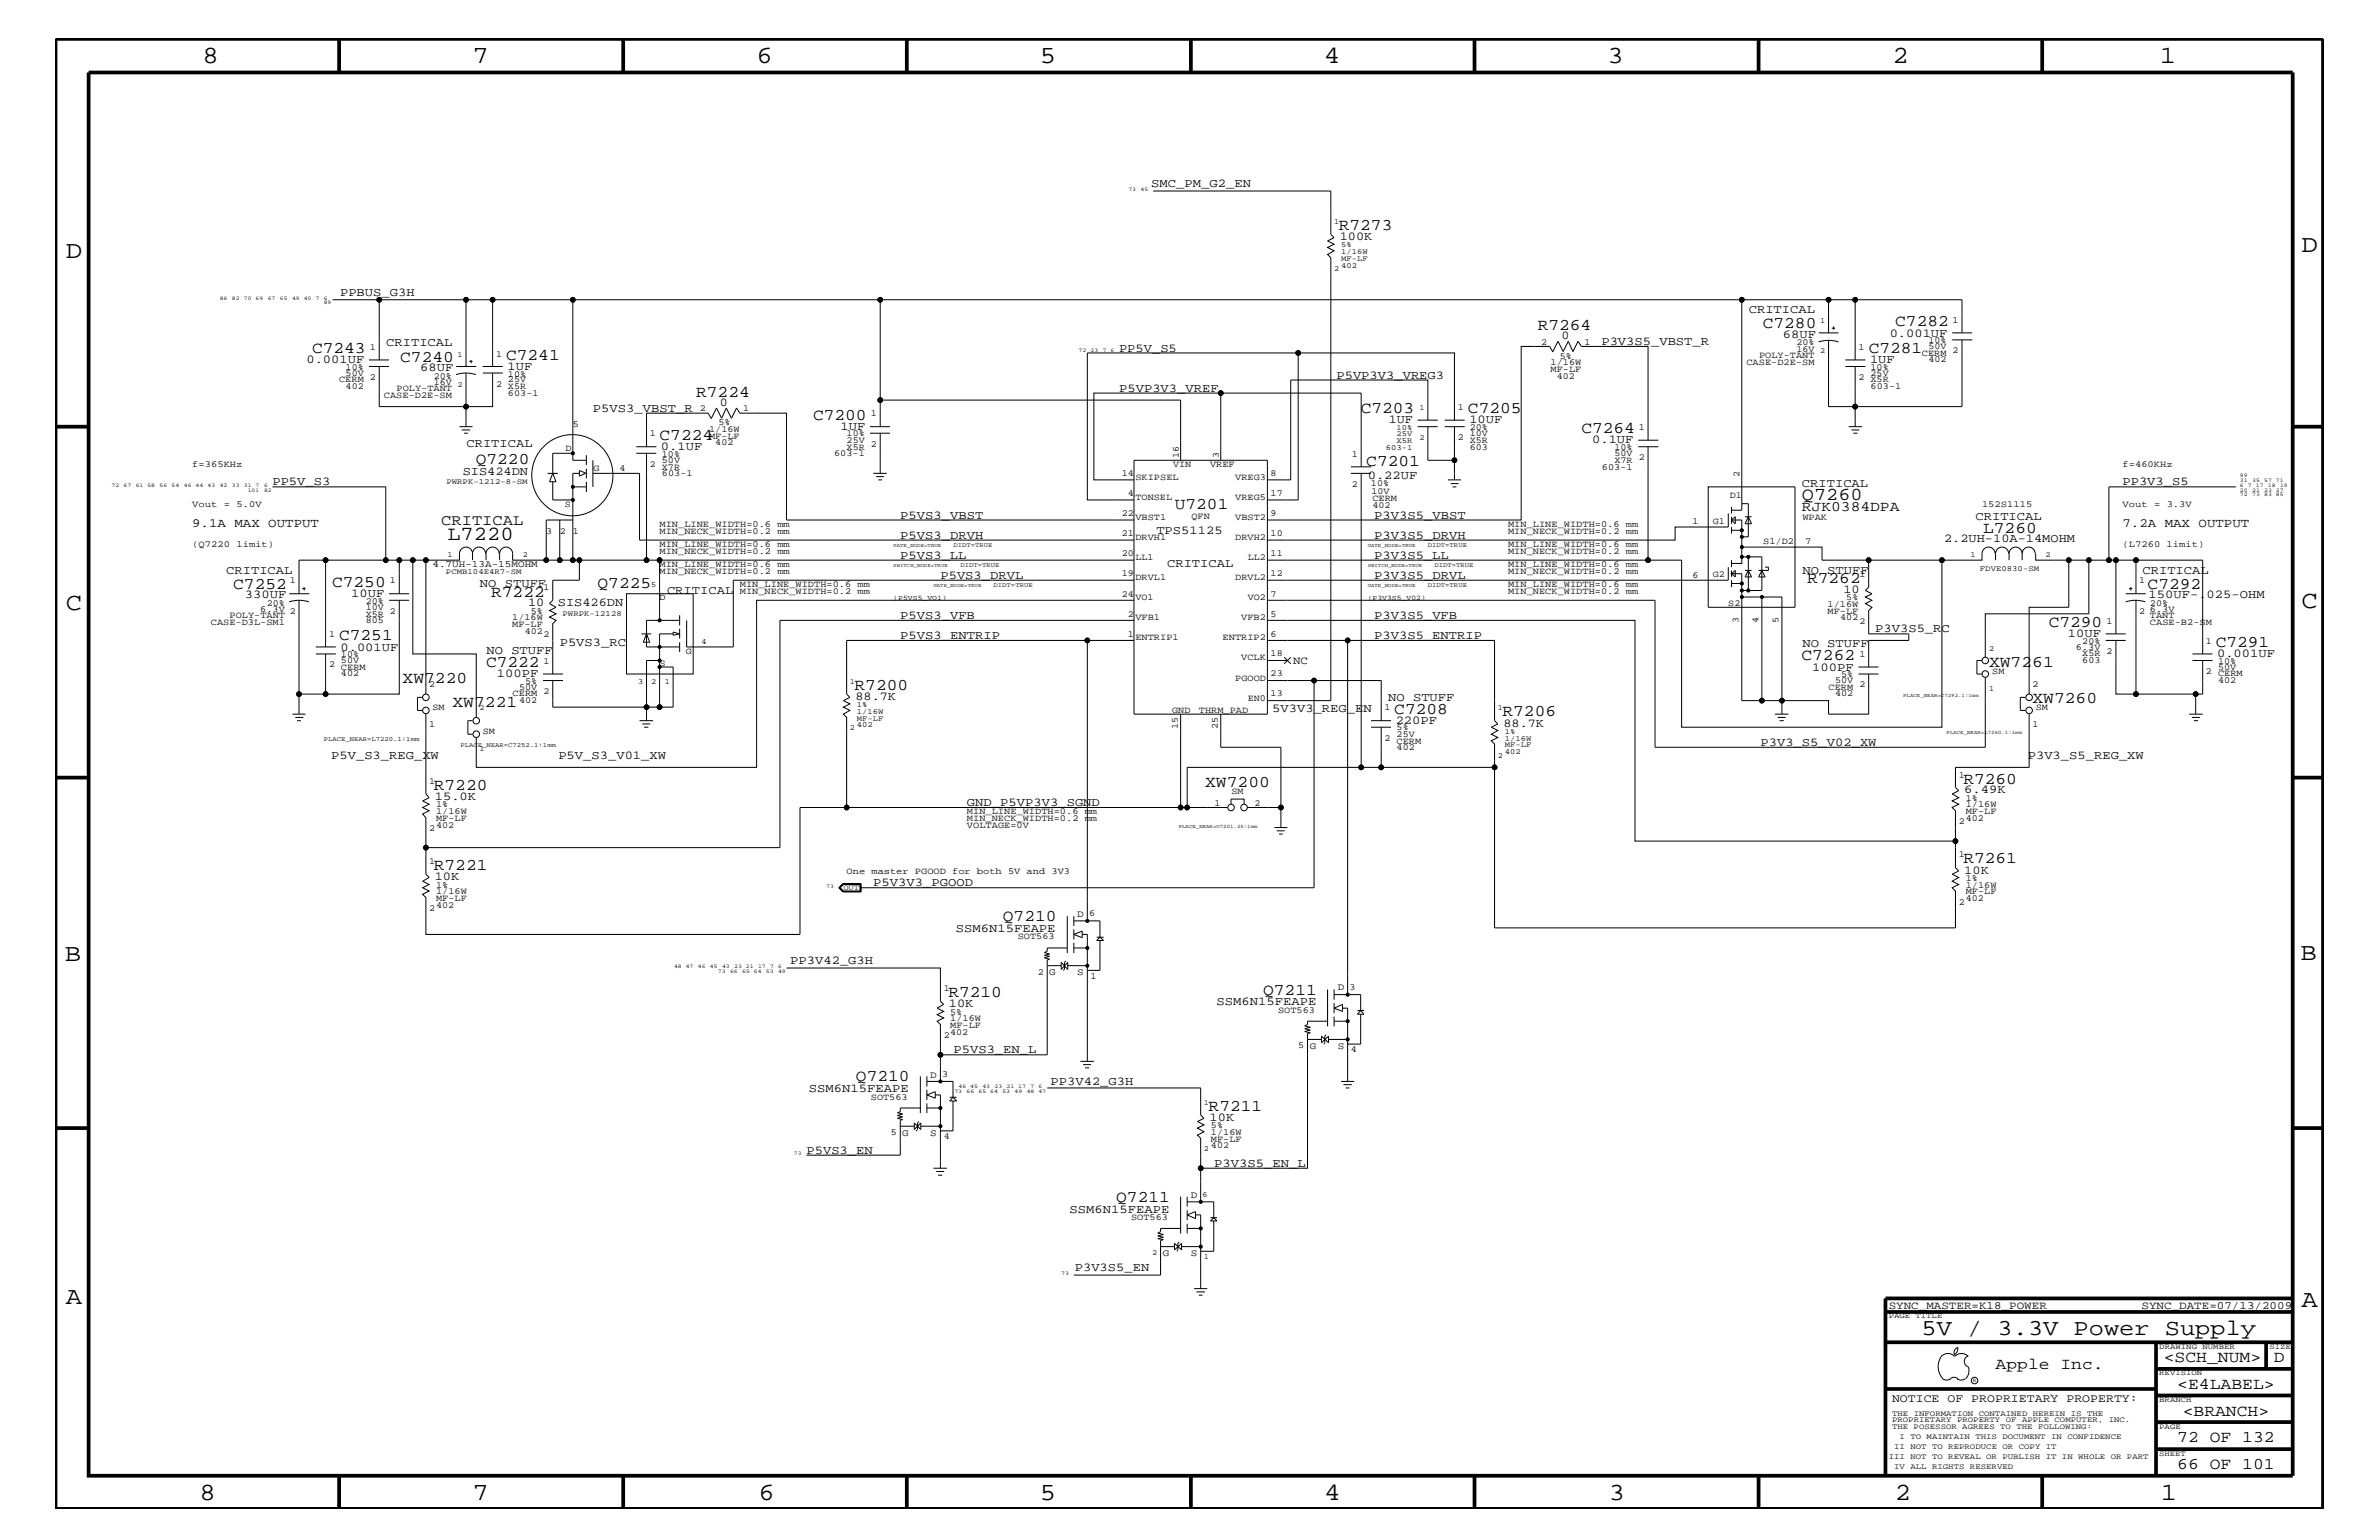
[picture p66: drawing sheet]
<svg xmlns="http://www.w3.org/2000/svg" width="432mm" height="279mm" viewBox="0 0 432 279" stroke-linecap="round" stroke-linejoin="round" font-family="sans-serif">
<defs><g id="words">
<g font-size="4.5">
<text x="36.7" y="11.5">8</text>
<text x="85.8" y="11.5">7</text>
<text x="137.3" y="11.5">6</text>
<text x="188.7" y="11.5">5</text>
<text x="240.3" y="11.5">4</text>
<text x="291.8" y="11.5">3</text>
<text x="343.5" y="11.5">2</text>
<text x="392" y="11.5">1</text>
<text x="11.9" y="46.8">D</text>
<text x="417.7" y="45.7">D</text>
<text x="11.9" y="110.6">C</text>
<text x="417.7" y="110.3">C</text>
<text x="11.8" y="174.3">B</text>
<text x="417.6" y="174.2">B</text>
<text x="11.9" y="236.7">A</text>
<text x="417.7" y="237.1">A</text>
<text x="36.2" y="272.1">8</text>
<text x="85.8" y="272.1">7</text>
<text x="137.7" y="272.1">6</text>
<text x="188.7" y="272.1">5</text>
<text x="240.4" y="272.1">4</text>
<text x="292" y="272.1">3</text>
<text x="343.9" y="272.1">2</text>
<text x="392.2" y="272.1">1</text>
</g>
<text font-size="4.1" x="348.8" y="242.3">5V / 3.3V Power Supply</text>
<text font-size="3.6" x="81.2" y="97.9">L7220</text>
<text font-size="3.3" x="327.1" y="90.7">Q7260</text>
<g font-size="3">
<text x="243" y="41.8">R7273</text>
<text x="279.1" y="59.8">R7264</text>
<text x="320" y="59.5">C7280</text>
<text x="344" y="59.2">C7282</text>
<text x="56.6" y="64">C7243</text>
<text x="72.6" y="65.6">C7240</text>
<text x="91.9" y="65.3">C7241</text>
<text x="339.2" y="64">C7281</text>
<text x="126.4" y="72">R7224</text>
<text x="147.6" y="76.2">C7200</text>
<text x="247" y="75">C7203</text>
<text x="266.4" y="75">C7205</text>
<text x="119.7" y="79.9">C7224</text>
<text x="287" y="78.6">C7264</text>
<text x="86.4" y="84.2">Q7220</text>
<text x="248" y="84.5">C7201</text>
<text x="213.2" y="92.4">U7201</text>
<text x="360" y="96.7">L7260</text>
<text x="42.3" y="106.9">C7252</text>
<text x="60.3" y="106.5">C7250</text>
<text x="108.5" y="106.6">Q7225</text>
<text x="328" y="105.8">R7262</text>
<text x="389.8" y="106.9">C7292</text>
<text x="89.2" y="108.2">R7222</text>
<text x="371.9" y="113.7">C7290</text>
<text x="61.6" y="116.2">C7251</text>
<text x="327" y="119.8">C7262</text>
<text x="402.2" y="117.4">C7291</text>
<text x="73.1" y="124">XW7220</text>
<text x="88.2" y="121">C7222</text>
<text x="155.1" y="125.2">R7200</text>
<text x="361" y="120.9">XW7261</text>
<text x="82.1" y="128.2">XW7221</text>
<text x="253.1" y="129.6">C7208</text>
<text x="272.7" y="130">R7206</text>
<text x="368.9" y="127.6">XW7260</text>
<text x="78.7" y="143.4">R7220</text>
<text x="218.7" y="142.8">XW7200</text>
<text x="356.4" y="142.2">R7260</text>
<text x="78.7" y="157.9">R7221</text>
<text x="356.4" y="156.7">R7261</text>
<text x="182" y="167.1">Q7210</text>
<text x="172.1" y="181">R7210</text>
<text x="229.3" y="180.5">Q7211</text>
<text x="155.4" y="196.2">Q7210</text>
<text x="219.4" y="201.5">R7211</text>
<text x="202.6" y="218">Q7211</text>
<text x="362.2" y="248.4">Apple Inc.</text>
<text x="392.7" y="247.1">&lt;SCH_NUM&gt;</text>
<text x="395.2" y="252">&lt;E4LABEL&gt;</text>
<text x="412.7" y="247.1">D</text>
<text x="396.2" y="256.8">&lt;BRANCH&gt;</text>
<text x="395.2" y="261.6">72 OF 132</text>
<text x="395.2" y="266.6">66 OF 101</text>
</g>
<text font-size="2.8" x="80.1" y="95.2">CRITICAL</text>
<text font-size="2.6" x="327.1" y="92.7">RJK0384DPA</text>
<g font-size="2.3">
<text x="34.9" y="95.6">9.1A MAX OUTPUT</text>
<text x="385.2" y="95.6">7.2A MAX OUTPUT</text>
</g>
<g font-size="2.2">
<text x="209" y="33.9">SMC_PM_G2_EN</text>
<text x="243.2" y="43.5">100K</text>
<text x="61.7" y="53.8">PPBUS_G3H</text>
<text x="317.4" y="56.8">CRITICAL</text>
<text x="55.6" y="65.9">0.001UF</text>
<text x="70.1" y="62.9">CRITICAL</text>
<text x="203.1" y="63.9">PP5V_S5</text>
<text x="283.4" y="61.5">0</text>
<text x="290.7" y="62.6">P3V3S5_VBST_R</text>
<text x="323.6" y="61.3">68UF</text>
<text x="339.4" y="65.9">1UF</text>
<text x="343" y="61.1">0.001UF</text>
<text x="76.3" y="67.3">68UF</text>
<text x="92.1" y="67.1">1UF</text>
<text x="203.1" y="71.1">P5VP3V3_VREF</text>
<text x="242.6" y="68.7">P5VP3V3_VREG3</text>
<text x="107.6" y="74.7">P5VS3_VBST_R</text>
<text x="130.7" y="73.7">0</text>
<text x="252.1" y="76.8">1UF</text>
<text x="266.7" y="76.8">10UF</text>
<text x="84.7" y="81.1">CRITICAL</text>
<text x="120" y="81.6">0.1UF</text>
<text x="152.6" y="78">1UF</text>
<text x="289" y="80.5">0.1UF</text>
<text x="49.4" y="88.1">PP5V_S3</text>
<text x="84" y="86.2">SIS424DN</text>
<text x="248.2" y="87">0.22UF</text>
<text x="327.1" y="88.3">CRITICAL</text>
<text x="385.2" y="88.1">PP3V3_S5</text>
<text x="163.4" y="94.2">P5VS3_VBST</text>
<text x="249.4" y="94.2">P3V3S5_VBST</text>
<text x="358.6" y="94.3">CRITICAL</text>
<text x="163.4" y="101.4">P5VS3_LL</text>
<text x="163.4" y="97.7">P5VS3_DRVH</text>
<text x="209.9" y="96.9">TPS51125</text>
<text x="249.4" y="97.7">P3V3S5_DRVH</text>
<text x="249.4" y="101.4">P3V3S5_LL</text>
<text x="352.8" y="98.4">2.2UH-10A-14MOHM</text>
<text x="41.1" y="104.1">CRITICAL</text>
<text x="87.1" y="106.5">NO STUFF</text>
<text x="121.1" y="107.7">CRITICAL</text>
<text x="170.7" y="105">P5VS3_DRVL</text>
<text x="211.8" y="102.9">CRITICAL</text>
<text x="249.4" y="105">P3V3S5_DRVL</text>
<text x="327.2" y="104.1">NO STUFF</text>
<text x="334.6" y="107.6">10</text>
<text x="388.9" y="104.1">CRITICAL</text>
<text x="44.4" y="108.6">330UF</text>
<text x="63.8" y="108.3">10UF</text>
<text x="95.8" y="110">10</text>
<text x="101.3" y="110">SIS426DN</text>
<text x="163.4" y="112.3">P5VS3_VFB</text>
<text x="249.4" y="112.3">P3V3S5_VFB</text>
<text x="390" y="108.6">150UF-.025-OHM</text>
<text x="61.8" y="118.1">0.001UF</text>
<text x="88.3" y="118.6">NO STUFF</text>
<text x="101.6" y="117.2">P5VS3_RC</text>
<text x="163.4" y="115.9">P5VS3_ENTRIP</text>
<text x="249.4" y="115.9">P3V3S5_ENTRIP</text>
<text x="327.2" y="117.4">NO STUFF</text>
<text x="340.4" y="114.8">P3V3S5_RC</text>
<text x="375.3" y="115.6">10UF</text>
<text x="402.4" y="119.2">0.001UF</text>
<text x="90.2" y="122.9">100PF</text>
<text x="328.9" y="121.7">100PF</text>
<text x="155.3" y="127">88.7K</text>
<text x="230.9" y="129.1">5V3V3_REG_EN</text>
<text x="252" y="127.1">NO STUFF</text>
<text x="253.3" y="131.3">220PF</text>
<text x="272.9" y="131.9">88.7K</text>
<text x="60.1" y="137.8">P5V_S3_REG_XW</text>
<text x="101.3" y="137.8">P5V_S3_V01_XW</text>
<text x="319.5" y="135.3">P3V3_S5_V02_XW</text>
<text x="368" y="137.8">P3V3_S5_REG_XW</text>
<text x="356.5" y="144">6.49K</text>
<text x="78.9" y="145.1">15.0K</text>
<text x="175.5" y="146.2">GND_P5VP3V3_SGND</text>
<text x="78.9" y="159.7">10K</text>
<text x="158.5" y="160.8">P5V3V3_PGOOD</text>
<text x="356.5" y="158.5">10K</text>
<text x="173.5" y="169">SSM6N15FEAPE</text>
<text x="143.4" y="174.9">PP3V42_G3H</text>
<text x="172.2" y="182.7">10K</text>
<text x="220.8" y="182.4">SSM6N15FEAPE</text>
<text x="173.1" y="191.1">P5VS3_EN_L</text>
<text x="190.7" y="196.8">PP3V42_G3H</text>
<text x="146.8" y="198.1">SSM6N15FEAPE</text>
<text x="219.5" y="203.4">10K</text>
<text x="146.4" y="209.3">P5VS3_EN</text>
<text x="220.4" y="211.7">P3V3S5_EN_L</text>
<text x="194.1" y="220">SSM6N15FEAPE</text>
<text x="195.1" y="230.6">P3V3S5_EN</text>
</g>
<text font-size="2.1" x="343.4" y="254.4">NOTICE OF PROPRIETARY PROPERTY:</text>
<g font-size="2">
<text x="234.7" y="120.4">NC</text>
<text x="342.8" y="237.4">SYNC_MASTER=K18_POWER</text>
<text x="388.7" y="237.4">SYNC_DATE=07/13/2009</text>
</g>
<g font-size="1.8">
<text x="78.5" y="102.9">4.7UH-13A-15MOHM</text>
<text x="195.5" y="166.4">D</text>
<text x="190.4" y="176.9">G</text>
<text x="195.5" y="176.9">S</text>
<text x="242.8" y="179.7">D</text>
<text x="237.7" y="190.3">G</text>
<text x="242.8" y="190.3">S</text>
<text x="168.8" y="195.5">D</text>
<text x="163.7" y="206">G</text>
<text x="168.8" y="206">S</text>
<text x="216.2" y="217.3">D</text>
<text x="211.1" y="227.9">G</text>
<text x="216.2" y="227.9">S</text>
</g>
<g font-size="1.7">
<text x="354.4" y="58.6">1</text>
<text x="67.1" y="63.4">1</text>
<text x="90.1" y="64.7">1</text>
<text x="279.7" y="62.5">2</text>
<text x="283.1" y="65.1">5%</text>
<text x="287.6" y="62.5">1</text>
<text x="319.3" y="64.9">POLY-TANT</text>
<text x="326.1" y="62.6">20%</text>
<text x="326.1" y="63.9">16V</text>
<text x="337.3" y="63.4">1</text>
<text x="348.8" y="64.5">CERM</text>
<text x="350" y="62.3">10%</text>
<text x="350" y="65.7">402</text>
<text x="350" y="63.4">50V</text>
<text x="354.4" y="64">2</text>
<text x="61.6" y="69.4">CERM</text>
<text x="62.7" y="68.2">50V</text>
<text x="62.7" y="70.6">402</text>
<text x="62.7" y="67.1">10%</text>
<text x="67.1" y="68.9">2</text>
<text x="72" y="71">POLY-TANT</text>
<text x="78.7" y="68.7">20%</text>
<text x="78.7" y="69.9">16V</text>
<text x="90.1" y="70.1">2</text>
<text x="92.2" y="68.4">10%</text>
<text x="92.2" y="71.8">603-1</text>
<text x="92.2" y="70.6">X5R</text>
<text x="92.2" y="69.4">25V</text>
<text x="281.4" y="67.5">MF-LF</text>
<text x="281.4" y="66.2">1/16W</text>
<text x="282.6" y="68.7">402</text>
<text x="317" y="66.2">CASE-D2E-SM</text>
<text x="337.3" y="68.9">2</text>
<text x="339.5" y="69.4">X5R</text>
<text x="339.5" y="70.6">603-1</text>
<text x="339.5" y="67.1">10%</text>
<text x="339.5" y="68.2">25V</text>
<text x="69.7" y="72.2">CASE-D2E-SM</text>
<text x="104" y="77.4">5</text>
<text x="127" y="74.6">2</text>
<text x="130.4" y="77.2">5%</text>
<text x="134.9" y="74.6">1</text>
<text x="158.1" y="75.6">1</text>
<text x="264.6" y="74.4">1</text>
<text x="102.6" y="81.9">D</text>
<text x="117.9" y="79.2">1</text>
<text x="120.1" y="83.9">50V</text>
<text x="120.1" y="82.8">10%</text>
<text x="128.7" y="79.6">MF-LF</text>
<text x="128.7" y="78.3">1/16W</text>
<text x="129.8" y="80.8">402</text>
<text x="151.4" y="82.7">603-1</text>
<text x="153.7" y="81.6">X5R</text>
<text x="153.7" y="79.2">10%</text>
<text x="153.7" y="80.3">25V</text>
<text x="158.1" y="81.1">2</text>
<text x="214" y="83.1" transform="rotate(-90 214 83.1)">16</text>
<text x="221.2" y="83.1" transform="rotate(-90 221.2 83.1)">3</text>
<text x="245.4" y="82.8">1</text>
<text x="264.6" y="79.9">2</text>
<text x="266.8" y="78">20%</text>
<text x="266.8" y="81.6">603</text>
<text x="266.8" y="80.3">X5R</text>
<text x="266.8" y="79.1">10V</text>
<text x="293" y="83.9">X7R</text>
<text x="293" y="82.7">50V</text>
<text x="293" y="81.6">10%</text>
<text x="297.4" y="78">1</text>
<text x="297.4" y="83.5">2</text>
<text x="34.9" y="84.7">f=365KHz</text>
<text x="107.7" y="85.5">G</text>
<text x="112.4" y="85.5">4</text>
<text x="117.9" y="84.7">2</text>
<text x="120.1" y="86.4">603-1</text>
<text x="120.1" y="85.2">X7R</text>
<text x="203.6" y="86.4">14</text>
<text x="206.1" y="87.1">SKIPSEL</text>
<text x="212.9" y="84.7">VIN</text>
<text x="219.6" y="84.7">VREF</text>
<text x="224.2" y="87.1">VREG3</text>
<text x="230.6" y="86.4">8</text>
<text x="245.4" y="88.3">2</text>
<text x="248.8" y="88.2">10%</text>
<text x="248.9" y="89.7">10V</text>
<text x="290.7" y="85.2">603-1</text>
<text x="315.7" y="86.5" transform="rotate(-90 315.7 86.5)">2</text>
<text x="385.2" y="84.7">f=460KHz</text>
<text x="34.9" y="92">Vout = 5.0V</text>
<text x="102.5" y="92.1">S</text>
<text x="119.7" y="95.6">MIN_LINE_WIDTH=0.6 mm</text>
<text x="203.6" y="93.7">22</text>
<text x="204.7" y="90">4</text>
<text x="206.1" y="94.3">VBST1</text>
<text x="206.1" y="90.7">TONSEL</text>
<text x="216.3" y="94.2">QFN</text>
<text x="224.2" y="94.3">VBST2</text>
<text x="224.2" y="90.7">VREG5</text>
<text x="230.6" y="90">17</text>
<text x="230.6" y="93.7">9</text>
<text x="249.1" y="92.2">402</text>
<text x="249.1" y="91">CERM</text>
<text x="273.7" y="95.6">MIN_LINE_WIDTH=0.6 mm</text>
<text x="307.2" y="95.1">1</text>
<text x="310.9" y="95">G1</text>
<text x="313.9" y="90.4">D1</text>
<text x="327.2" y="94.3">WPAK</text>
<text x="359.7" y="92">152S1115</text>
<text x="385.2" y="92">Vout = 3.3V</text>
<text x="34.9" y="99.3">(Q7220 limit)</text>
<text x="99.1" y="96.8">3</text>
<text x="101.6" y="96.8">2</text>
<text x="104" y="96.8">1</text>
<text x="119.7" y="96.8">MIN_NECK_WIDTH=0.2 mm</text>
<text x="119.7" y="99.3">MIN_LINE_WIDTH=0.6 mm</text>
<text x="119.7" y="100.4">MIN_NECK_WIDTH=0.2 mm</text>
<text x="203.6" y="97.3">21</text>
<text x="203.6" y="101">20</text>
<text x="206.1" y="98">DRVH1</text>
<text x="206.1" y="101.6">LL1</text>
<text x="224.2" y="98">DRVH2</text>
<text x="226.5" y="101.6">LL2</text>
<text x="230.6" y="97.3">10</text>
<text x="230.6" y="101">11</text>
<text x="273.7" y="100.4">MIN_NECK_WIDTH=0.2 mm</text>
<text x="273.7" y="99.3">MIN_LINE_WIDTH=0.6 mm</text>
<text x="273.7" y="96.8">MIN_NECK_WIDTH=0.2 mm</text>
<text x="320" y="98.7">S1/D2</text>
<text x="327.7" y="98.7">7</text>
<text x="385.2" y="99.3">(L7260 limit)</text>
<text x="52.6" y="105.9">1</text>
<text x="70.8" y="105.9">1</text>
<text x="98.6" y="107.1">1</text>
<text x="119.7" y="104.1">MIN_NECK_WIDTH=0.2 mm</text>
<text x="119.7" y="102.9">MIN_LINE_WIDTH=0.6 mm</text>
<text x="134.3" y="107.7">MIN_NECK_WIDTH=0.2 mm</text>
<text x="134.3" y="106.5">MIN_LINE_WIDTH=0.6 mm</text>
<text x="203.6" y="104.6">19</text>
<text x="206.1" y="105.3">DRVL1</text>
<text x="224.2" y="105.3">DRVL2</text>
<text x="230.6" y="104.6">12</text>
<text x="273.7" y="104.1">MIN_NECK_WIDTH=0.2 mm</text>
<text x="273.7" y="102.9">MIN_LINE_WIDTH=0.6 mm</text>
<text x="273.7" y="107.7">MIN_NECK_WIDTH=0.2 mm</text>
<text x="273.7" y="106.5">MIN_LINE_WIDTH=0.6 mm</text>
<text x="307.2" y="104.8">6</text>
<text x="310.9" y="104.7">G2</text>
<text x="337.5" y="104.7">1</text>
<text x="388.3" y="105.9">1</text>
<text x="38.3" y="113.4">CASE-D3L-SM1</text>
<text x="41.7" y="112.2">POLY-TANT</text>
<text x="47.2" y="111.1">6.3V 2</text>
<text x="48.4" y="109.9">20%</text>
<text x="66.4" y="111.9">X5R</text>
<text x="66.4" y="109.5">20%</text>
<text x="66.4" y="110.6">10V</text>
<text x="66.4" y="113.1">805</text>
<text x="70.8" y="111.4">2</text>
<text x="93" y="113.7">MF-LF</text>
<text x="93" y="112.6">1/16W</text>
<text x="96.4" y="111.4">5%</text>
<text x="119.7" y="108.9">D</text>
<text x="203.6" y="108.2">24</text>
<text x="204.7" y="111.9">2</text>
<text x="206.1" y="112.6">VFB1</text>
<text x="206.1" y="108.9">VO1</text>
<text x="225.3" y="112.6">VFB2</text>
<text x="226.5" y="108.9">VO2</text>
<text x="230.6" y="111.9">5</text>
<text x="230.6" y="108.2">7</text>
<text x="313.7" y="109.9">S2</text>
<text x="315.6" y="113.1" transform="rotate(-90 315.6 113.1)">3</text>
<text x="319.2" y="113.1" transform="rotate(-90 319.2 113.1)">4</text>
<text x="322.8" y="113.1" transform="rotate(-90 322.8 113.1)">5</text>
<text x="331.7" y="111.4">MF-LF</text>
<text x="331.7" y="110.2">1/16W</text>
<text x="334" y="112.6">402</text>
<text x="335.1" y="108.9">5%</text>
<text x="337.5" y="113.1">2</text>
<text x="382.4" y="113.1">1</text>
<text x="388.3" y="111.4">2</text>
<text x="390.2" y="111.1">6.3V</text>
<text x="390.2" y="113.4">CASE-B2-SM</text>
<text x="390.2" y="109.9">20%</text>
<text x="390.2" y="112.2">TANT</text>
<text x="59.8" y="115.6">1</text>
<text x="61.9" y="119.2">10%</text>
<text x="95.2" y="115">402</text>
<text x="98.6" y="115.6">2</text>
<text x="124.5" y="118.6">G</text>
<text x="204.7" y="115.5">1</text>
<text x="206.1" y="116.2">ENTRIP1</text>
<text x="221.9" y="116.2">ENTRIP2</text>
<text x="225.3" y="119.8">VCLK</text>
<text x="230.6" y="115.5">6</text>
<text x="230.6" y="119.1">18</text>
<text x="337.5" y="119.2">1</text>
<text x="376.8" y="117.9">6.3V</text>
<text x="378" y="116.8">20%</text>
<text x="378" y="119.1">X5R 2</text>
<text x="400.4" y="116.8">1</text>
<text x="59.8" y="121">2</text>
<text x="61.9" y="120.3">50V</text>
<text x="61.9" y="121.5">CERM</text>
<text x="61.9" y="122.7">402</text>
<text x="77.9" y="124.7">2</text>
<text x="94.2" y="125.2">50V</text>
<text x="95.3" y="124.1">5%</text>
<text x="98.6" y="120.4">1</text>
<text x="98.6" y="125.9">2</text>
<text x="119.7" y="120.8">S</text>
<text x="224.2" y="123.5">PGOOD</text>
<text x="230.6" y="122.7">23</text>
<text x="331.9" y="125.2">CERM</text>
<text x="333.1" y="124">50V</text>
<text x="334.2" y="122.9">5%</text>
<text x="337.5" y="124.7">2</text>
<text x="361.6" y="122.3">SM</text>
<text x="368.9" y="124.7">2</text>
<text x="378" y="120.3">603</text>
<text x="400.4" y="122.3">2 CERM</text>
<text x="402.6" y="124">402</text>
<text x="402.6" y="120.4">10%</text>
<text x="402.6" y="121.5">50V</text>
<text x="77.9" y="131.9">1</text>
<text x="78.5" y="128.9">SM</text>
<text x="93" y="126.4">CERM</text>
<text x="94.2" y="127.6">402</text>
<text x="212.8" y="129.3">GND</text>
<text x="217.6" y="129.3">THRM_PAD</text>
<text x="226.5" y="127.1">EN0</text>
<text x="230.6" y="126.4">13</text>
<text x="251.3" y="128.9">1</text>
<text x="333.1" y="126.4">402</text>
<text x="368.9" y="131.9">1</text>
<text x="369.5" y="128.9">SM</text>
<text x="87.6" y="133.2">SM</text>
<text x="213.8" y="132.2" transform="rotate(-90 213.8 132.2)">15</text>
<text x="221.1" y="132.2" transform="rotate(-90 221.1 132.2)">25</text>
<text x="251.3" y="134.4">2</text>
<text x="253.5" y="133.6">25V</text>
<text x="253.5" y="134.9">CERM</text>
<text x="253.5" y="136.1">402</text>
<text x="253.5" y="132.5">5%</text>
<text x="77.9" y="142.3">1</text>
<text x="355.5" y="141.1">1</text>
<text x="79.2" y="147.7">1/16W</text>
<text x="79.2" y="146.5">1%</text>
<text x="79.2" y="149">MF-LF</text>
<text x="175.5" y="149">MIN_NECK_WIDTH=0.2 mm</text>
<text x="175.5" y="147.7">MIN_LINE_WIDTH=0.6 mm</text>
<text x="220.4" y="146.2">1</text>
<text x="223.5" y="144">SM</text>
<text x="227.7" y="146.2">2</text>
<text x="355.5" y="149.5">2</text>
<text x="356.8" y="147.7">MF-LF</text>
<text x="356.8" y="149">402</text>
<text x="356.8" y="145.3">1%</text>
<text x="356.8" y="146.5">1/16W</text>
<text x="77.9" y="150.7">2</text>
<text x="79.2" y="150.1">402</text>
<text x="175.5" y="150.1">VOLTAGE=0V</text>
<text x="355.5" y="155.6">1</text>
<text x="77.9" y="156.8">1</text>
<text x="79.2" y="161.1">1%</text>
<text x="153.7" y="158.6">One master PGOOD for both 5V and 3V3</text>
<text x="356.8" y="159.9">1%</text>
<text x="356.8" y="161.1">1/16W</text>
<text x="77.9" y="165.3">2</text>
<text x="79.2" y="163.5">MF-LF</text>
<text x="79.2" y="164.7">402</text>
<text x="79.2" y="162.2">1/16W</text>
<text x="197.7" y="166.2">6</text>
<text x="355.5" y="164.1">2</text>
<text x="356.8" y="162.2">MF-LF</text>
<text x="356.8" y="163.5">402</text>
<text x="184.7" y="170.4">SOT563</text>
<text x="171.3" y="179.9">1</text>
<text x="188.4" y="176.8">2</text>
<text x="198" y="177.6">1</text>
<text x="244.9" y="179.6">3</text>
<text x="172.5" y="184.1">5%</text>
<text x="172.5" y="185.3">1/16W</text>
<text x="232" y="183.8">SOT563</text>
<text x="171.3" y="188.3">2</text>
<text x="172.5" y="187.7">402</text>
<text x="172.5" y="186.5">MF-LF</text>
<text x="235.6" y="190.2">5</text>
<text x="245.2" y="190.9">4</text>
<text x="171" y="195.4">3</text>
<text x="158.1" y="199.5">SOT563</text>
<text x="161.7" y="205.9">5</text>
<text x="171.3" y="206.6">4</text>
<text x="219.8" y="207.1">MF-LF</text>
<text x="219.8" y="205.9">1/16W</text>
<text x="219.8" y="208.3">402</text>
<text x="219.8" y="204.7">5%</text>
<text x="205.3" y="221.3">SOT563</text>
</g>
<g font-size="1.4">
<text x="242.1" y="40.7">1</text>
<text x="243.4" y="47.4">MF-LF</text>
<text x="243.4" y="46.2">1/16W</text>
<text x="243.4" y="44.9">5%</text>
<text x="242.1" y="49.1">2</text>
<text x="243.4" y="48.5">402</text>
<text x="330.4" y="58.6">1</text>
<text x="83.1" y="64.7">1</text>
<text x="330.4" y="64">2</text>
<text x="83.1" y="70.1">2</text>
<text x="257.6" y="74.4">1</text>
<text x="251.5" y="81.6">603-1</text>
<text x="253.5" y="79.1">25V</text>
<text x="253.5" y="78">10%</text>
<text x="253.5" y="80.3">X5R</text>
<text x="257.6" y="79.9">2</text>
<text x="81" y="87.8">PWRPK-1212-8-SM</text>
<text x="81.2" y="101">1</text>
<text x="94.9" y="101">2</text>
<text x="357.6" y="101">1</text>
<text x="371.3" y="101">2</text>
<text x="80.9" y="104.1">PCMB104E4R7-SM</text>
<text x="118.2" y="106.5">5</text>
<text x="359.4" y="103.6">FDVE0830-SM</text>
<text x="102.1" y="111.7">PWRPK-12128</text>
<text x="127.3" y="116.8">4</text>
<text x="361" y="118.1">2</text>
<text x="115.8" y="124.1">3</text>
<text x="118.2" y="124.1">2</text>
<text x="120.6" y="124.1">1</text>
<text x="154.3" y="124.1">1</text>
<text x="361" y="125.3">1</text>
<text x="87" y="128.9">2</text>
<text x="155.5" y="130.8">MF-LF</text>
<text x="155.5" y="128.3">1%</text>
<text x="155.5" y="129.6">1/16W</text>
<text x="155.5" y="131.9">402</text>
<text x="271.9" y="128.9">1</text>
<text x="87" y="136.2">1</text>
<text x="154.3" y="132.5">2</text>
<text x="271.9" y="137.4">2</text>
<text x="273.1" y="136.8">402</text>
<text x="273.1" y="135.6">MF-LF</text>
<text x="273.1" y="134.4">1/16W</text>
<text x="273.1" y="133.2">1%</text>
<text x="153.1" y="161.4">OUT</text>
<text x="218.5" y="200.4">1</text>
<text x="218.5" y="208.9">2</text>
<text x="218.3" y="217.2">6</text>
<text x="209.1" y="227.7">2</text>
<text x="218.5" y="228.5">1</text>
<text x="342.8" y="239.2">PAGE TITLE</text>
<text x="391.9" y="244.7">DRAWING NUMBER</text>
<text x="411.9" y="244.7">SIZE</text>
<text x="391.9" y="249.5">REVISION</text>
<text x="343.4" y="256.8">THE INFORMATION CONTAINED HEREIN IS THE</text>
<text x="391.9" y="254.4">BRANCH</text>
<text x="343.4" y="259.3">THE POSESSOR AGREES TO THE FOLLOWING:</text>
<text x="343.4" y="258">PROPRIETARY PROPERTY OF APPLE COMPUTER, INC.</text>
<text x="343.8" y="262.9">II NOT TO REPRODUCE OR COPY IT</text>
<text x="344.8" y="261.1">I TO MAINTAIN THIS DOCUMENT IN CONFIDENCE</text>
<text x="391.9" y="259.3">PAGE</text>
<text x="342.8" y="264.7">III NOT TO REVEAL OR PUBLISH IT IN WHOLE OR PART</text>
<text x="343.8" y="266.6">IV ALL RIGHTS RESERVED</text>
<text x="391.9" y="264.1">SHEET</text>
</g>
<g font-size="1.3">
<text x="162.1" y="108.9">(P5VS5_VO1)</text>
<text x="248.2" y="108.9">(P3V3S5_V02)</text>
</g>
<g font-size="1.2">
<text x="173.1" y="99.3">DIDT=TRUE</text>
<text x="259.2" y="99.3">DIDT=TRUE</text>
<text x="174.3" y="102.9">DIDT=TRUE</text>
<text x="180.3" y="106.5">DIDT=TRUE</text>
<text x="259.2" y="106.5">DIDT=TRUE</text>
<text x="260.3" y="102.9">DIDT=TRUE</text>
<text x="58.8" y="134.4">PLACE_NEAR=L7220.1:1mm</text>
<text x="83.6" y="135.6">PLACE_NEAR=C7252.1:1mm</text>
<text x="371.9" y="253.2">.</text>
</g>
<g font-size="1">
<text x="204.8" y="34.7">73</text>
<text x="207" y="34.7">45</text>
<text x="39.9" y="54.4">86</text>
<text x="42.1" y="54.4">82</text>
<text x="44.3" y="54.4">70 69</text>
<text x="48.6" y="54.4">67</text>
<text x="50.8" y="54.4">65</text>
<text x="53" y="54.4">49 40</text>
<text x="57.3" y="54.4">7</text>
<text x="58.8" y="55.2">89</text>
<text x="58.8" y="54.4">6</text>
<text x="195.7" y="63.9">72</text>
<text x="198" y="63.9">23</text>
<text x="200.2" y="63.9">7</text>
<text x="201.6" y="63.9">6</text>
<text x="20.2" y="88.3">72</text>
<text x="22.4" y="88.3">67</text>
<text x="24.6" y="88.3">61 58</text>
<text x="29" y="88.3">56</text>
<text x="31.2" y="88.3">54</text>
<text x="33.4" y="88.3">46 44</text>
<text x="37.7" y="88.3">43</text>
<text x="39.9" y="88.3">42</text>
<text x="42.1" y="88.3">33</text>
<text x="44.3" y="88.3">31 7</text>
<text x="45" y="89.2">101</text>
<text x="47.9" y="88.3">6</text>
<text x="47.9" y="89.2">82</text>
<text x="406.6" y="88.3">6</text>
<text x="406.6" y="89.2">20</text>
<text x="406.6" y="87.5">31</text>
<text x="406.6" y="86.6">99</text>
<text x="408" y="88.3">7</text>
<text x="408.8" y="89.2">21</text>
<text x="408.8" y="87.5">35</text>
<text x="409.4" y="88.3">17</text>
<text x="411" y="89.2">23 27</text>
<text x="411" y="87.5">57 71</text>
<text x="411.6" y="88.3">18</text>
<text x="413.9" y="88.3">19</text>
<text x="406.6" y="90">72</text>
<text x="408.8" y="90">73</text>
<text x="411" y="90">83 85</text>
<text x="149.9" y="161.1">73</text>
<text x="122.3" y="175.6">48 47</text>
<text x="126.7" y="175.6">46</text>
<text x="128.9" y="175.6">45</text>
<text x="130.3" y="176.5">73</text>
<text x="131.1" y="175.6">43</text>
<text x="132.5" y="176.5">66</text>
<text x="133.3" y="175.6">23 21</text>
<text x="134.7" y="176.5">65 64</text>
<text x="137.6" y="175.6">17</text>
<text x="139" y="176.5">53</text>
<text x="139.8" y="175.6">7</text>
<text x="141.2" y="176.5">49</text>
<text x="141.2" y="175.6">6</text>
<text x="174" y="197.4">46 45</text>
<text x="178.3" y="197.4">43</text>
<text x="180.5" y="197.4">23</text>
<text x="182.7" y="197.4">21 17</text>
<text x="187" y="197.4">7</text>
<text x="188.5" y="197.4">6</text>
<text x="173.2" y="198.3">73</text>
<text x="175.4" y="198.3">66</text>
<text x="177.6" y="198.3">65 64</text>
<text x="181.9" y="198.3">53</text>
<text x="184.2" y="198.3">49</text>
<text x="186.4" y="198.3">48 47</text>
<text x="144.1" y="209.6">73</text>
<text x="192.6" y="231.3">73</text>
<text x="358.1" y="250.7">R</text>
</g>
<g font-size=".9">
<text x="162.1" y="99.3">GATE_NODE=TRUE</text>
<text x="248.2" y="99.3">GATE_NODE=TRUE</text>
<text x="162.1" y="102.9">SWITCH_NODE=TRUE</text>
<text x="169.4" y="106.5">GATE_NODE=TRUE</text>
<text x="248.2" y="102.9">SWITCH_NODE=TRUE</text>
<text x="248.2" y="106.5">GATE_NODE=TRUE</text>
<text x="345.4" y="126.5">PLACE_NEAR=C7292.1:1mm</text>
<text x="353.3" y="133.2">PLACE_NEAR=L7260.1:1mm</text>
<text x="214" y="150.1">PLACE_NEAR=U7201.25:1mm</text>
</g>
</g></defs>
<g fill="none" stroke="#000" stroke-width=".18">
<path d="M209.3 34.7h32.3v7.8l.5 .6-1.1 .6 1.1 .6-1.1 .6 1.1 .6-1.1 .7 .6 .6v80.3h-11.6M60.4 54.4h24.2M68.8 54.4v10.9M89.4 54.4h-4.8v12.1M104 54.4h-14.6v12.1M159.8 54.4h-55.8v29.1h2.4M159.8 54.4v18.2M159.8 54.4h172.1M316.1 54.4v38.2h-1.8M332.5 59.5h.6M332.8 59.2v.6M336.7 54.4h-4.8v6"/>
<path d="M67 66.5h3.6M67 65.3h3.6M68.8 66.5v7.3h20.6v-6.1M82.8 68a5.8 5.8 0 0 1 3.6 0M82.8 66.5h3.6M83.4 77.4h2.4M83.8 78h1.5M84.2 78.6h.7M84.6 67.7v9.7M85.2 65.6h.6M85.5 65.3v.6M87.6 67.7h3.7"/>
<path d="M87.6 66.5h3.7M129.1 75.9l.9-1.9 1 1.9 .8-1.9 1 1.9 .9-1.9 .6 1h8.4v19.3h63.1M129.1 76l-.6-1h-11.2v6.1M157.9 77.4h3.6M157.9 78.6h3.6M159.8 77.4v-4.8h54.5v10.9M159.8 78.6v7.3M221.6 71.3v12.2M235.6 64h28.4v12.2M257.3 77.4h3.6M257.3 76.2h3.6M259.2 76.2v-7.3h-24.9v18.2h-4.3"/>
<path d="M259.2 77.4v6.1h4.8M262.2 77.4h3.7M262.2 76.2h3.7M264 77.4v9.7M281.9 63.8l.9-1.9 .9 1.9 .9-1.9 .9 1.9 .9-1.9 .6 1h12.1v17M281.9 63.9l-.6-1h-5.2v31.4h-46.1M297.3 79.9h3.7M330.1 62a5.9 5.9 0 0 1 3.6 0M330.1 60.4h3.6M331.9 61.7v12.1h24.2v-12.1M334.9 66.5h3.7M334.9 65.3h3.7"/>
<path d="M335.5 77.4h2.5M336 78h1.5M336.4 78.6h.7M336.7 66.5v10.9M354.3 61.7h3.7M354.3 60.4h3.7M356.1 60.4v-6h-19.4v10.9M49.4 88.3h20.6v13.3h-10.9M99.4 85.9h1.9M100.3 87.4v3.3h3.7M100.3 85.9l.6 1.5h-1.2zM101.6 94.3v7.3"/>
<path d="M104 88.3h2.4M104 94.3h-4.9v7.3M104 82.2h-3.7v3.7M105.2 85.9h-1.2v15.7M106.3 85.9l-1.1 .5v-1l1.2 .5M106.4 82.6v1.8M106.4 85v1.8M106.4 87.4v1.9M107.6 85.9h8.5v12.1h89.7M107.6 83.5v4.8M115.5 81.1h3.6M115.5 82.2h3.6"/>
<path d="M117.3 82.2v19.4h-12.1M158.5 85.9h2.5M159 86.5h1.4M159.4 87.1h.7M205.8 90.7h-8.4v-26.7h38.2v26.7h-5.6M205.8 83.5h24.2v46.1h-24.2zM245.2 85.9h3.6M245.2 84.7h3.6M247.1 84.7v-13.4h-48.6v15.8h7.3M247.1 85.9v53.3h24.2M262.8 87.1h2.4M263.3 87.7h1.5"/>
<path d="M263.7 88.3h.6M297.3 81.1h3.7M299.1 81.1v20.5h6.1v30.3h47.3v-30.3h-13.3M310 88.3h15.8v21.9h-15.8zM313.7 93.2v2.4h-9.7v2.4h-74M314.3 94.3h1.8v7.9h-1.8M314.3 92v1.2M314.3 93.8v1.2M314.3 95.6v1.2M314.3 94.3l.7-.5v1.2zM314.3 96.2h1.8M316.1 99.3h14.6v2.3h8.5v4.9l-.6 .6 1.2 .6-1.2 .6 1.2 .6-1.2 .6 1.2 .7-.6 .6v4.2h7.3v1.2h-7.3v4.8"/>
<path d="M316.1 91.4h1.2v6h-1.2M316.7 93.8h1.2M317.3 93.8l.6 1.2h-1.2zM405.8 88.3h-23v13.3h1.2M52.5 109.2a5.8 5.8 0 0 1 3.6 0M52.5 107.7h3.6M54.3 107.7v-6.1h4.8v15.8M54.3 108.9v20.7M54.9 106.8h.6M55.2 106.5v.6M57.3 118.6h3.7M57.3 117.4h3.7"/>
<path d="M59.1 118.6v7.3h-4.8M70 101.6h4.9M70.6 108.9h3.7M70.6 107.7h3.7M72.5 108.9v17h-13.4M72.5 101.6v6.1M77.3 101.6h-2.4v17h11.5v11.6M77.3 101.6v24.3M85.8 100.4a1.19 1.19 0 0 0-1.2-1.1 1.19 1.19 0 0 0-1.2 1.1v1.2h-6.1M85.8 100.4a1.19 1.19 0 0 1 1.2-1.1 1.19 1.19 0 0 1 1.1 1.1M85.8 100.4v1.2M90.6 100.4a1.19 1.19 0 0 0-1.2-1.1 1.19 1.19 0 0 0-1.2 1.1v1.2"/>
<path d="M90.7 101.6v-1.2a1.19 1.19 0 0 1 1.2-1.1 1.19 1.19 0 0 1 1.1 1.1v1.2h12.2M105.2 101.6v3.7h-4.9v3.6l-.6 .6 1.2 .7-1.2 .6 1.2 .6-1.2 .6 1.2 .6-.6 .5v9.2M113.7 107.7h12.1v14.6h-12.1zM116.4 115h1.8M117.3 101.6h88.5M117.3 115l.6 1.5h-1.1zM119.7 119.8h-2.4v11M119.7 101.6v11M122.2 115h-2.5v13.3h-19.4v-4.8M122.2 114.7l1.2 .3-1.2 .3zM123.4 112.6h-6.1v4.8h6.1M123.4 111.6v1.9"/>
<path d="M123.4 114.1v1.8M123.4 116.5v1.8M197.4 116.2v50.9M205.8 116.2h-52.1v9.7l.6 .6-1.2 .6 1.2 .6-1.2 .6 1.2 .6-1.2 .7 .6 .6v16.3h-8.5v23h-67.9v-6.7l-.6-.6 1.2-.5-1.2-.6 1.2-.6-1.2-.6 1.2-.7-.6-.6v-10.2l-.6-.7 1.2-.6-1.2-.6 1.2-.6-1.2-.6 1.2-.6-.6-.7v-14.4M205.8 108.9h-68.5v30.3h-50.9v-5.4M205.8 112.6h-64.2v41.2h-64.3M205.8 105.3h-72.7v12.1h-8.5v-4.8M230 112.6h66.8v40h58.1v-5.5l-.6-.6 1.2-.6-1.2-.6 1.2-.6-1.2-.7 1.2-.5-.6-.6v-3.7h13.4v-9.6M230 116.2h41.3v14.6l.6 .5-1.2 .6 1.2 .6-1.2 .7 1.2 .6-1.2 .6 .6 .6v33.3h83.6v-6.6l-.6-.6 1.2-.6-1.2-.6 1.2-.7-1.2-.6 1.2-.6-.6-.6v-4.8M230 119.8h3.7M230 108.9h70.4v26.7h59.9v-12.7M230 101.6h69.1"/>
<path d="M233.1 119.2l1.2 1.2M234.3 119.2l-1.2 1.2M244.6 116.2v64.3M313.7 102.9v2.4h-83.7M314.3 104.1l.7-.6v1.2l-.7-.6h1.8v23h3.7M314.3 101.6v1.3M314.3 103.5v1.2M314.3 105.3v1.2M314.3 105.9h1.8M316.1 108.3h7.3v21.3M316.1 101h3.7v6.1h-3.7M316.7 103.5h1.2"/>
<path d="M317.3 101v6.1M317.3 103.5l.6 1.2h-1.2zM319.8 103.5l.6 1.2h-1.2zM319.8 108.3v18.8M320.4 102.9h.6v.6h-1.8M359.7 119.8h-.9v2.5h.9M362.1 100.4a1.19 1.19 0 0 0-1.2-1.1 1.19 1.19 0 0 0-1.2 1.1v1.2h-7.2M364.6 100.4a1.19 1.19 0 0 0-1.2-1.1 1.19 1.19 0 0 0-1.2 1.1v1.2M367 100.4a1.19 1.19 0 0 0-1.2-1.1 1.19 1.19 0 0 0-1.1 1.1v1.2M367 100.4a1.19 1.19 0 0 1 1.2-1.1 1.19 1.19 0 0 1 1.2 1.1M367 100.4v1.2M369.5 100.4v1.2h13.3"/>
<path d="M375.5 101.6v8.6h-7.2v15.7M379.1 101.6v9.8h-18.8v7.8M382.2 116.2h3.6M382.2 115h3.6M384 116.2v9.7h3.7M384 101.6h3.7M384 101.6v13.4M385.8 109.2a5.7 5.7 0 0 1 3.6 0M385.8 107.7h3.7M386.4 106.8h.6M386.8 106.5v.6M387.7 107.7v-6.1h12.1v17"/>
<path d="M387.7 108.9v17M397.9 119.8h3.7M397.9 118.6h3.7M399.8 119.8v6.1h-12.1M53.1 129.6h2.4M53.6 130.2h1.4M53.9 130.8h.7M76.7 126.5h-.9v2.4h.9M85.8 130.8h-.9v2.4h.9M98.6 122.3h3.6M98.6 123.5h3.6M116.1 130.8h2.4"/>
<path d="M116.6 131.3h1.4M116.9 131.9h.8M119.7 121h2.5v7.3h-2.5M214.3 129.6v16.9h1.2M221.6 129.6v6h10.9v10.9M230 123.5h20.7v7.3M238.5 123.5v37.6h-82.4M247.1 139.2h-31.6v7.3M248.8 130.8h3.7M248.8 131.9h3.7M250.7 131.9v7.3M322.2 129.6h2.4"/>
<path d="M322.7 130.2h1.4M323 130.8h.8M337.3 122.3h3.7M337.3 121h3.7M339.2 122.3v7.3h-7.3v-2.5h-12.1M367.6 126.5h-.9v2.4h.9M397.3 129.6h2.5M397.8 130.2h1.5M398.2 130.8h.7M398.5 125.9v3.7M153.7 146.5h60.6M215.5 146.5h7.3"/>
<path d="M223.4 145.9v-.9h2.4v.9M226.4 146.5h6.1v3.6M231.3 150.1h2.4M231.7 150.7h1.5M232.2 151.3h.6M153 160.3h3.3v1.5h-3.3l-.8-.7zM153 160.4h3.2v1.3h-3.2l-.7-.6zM153.1 160.4l-.7 .7 .7 .6M156.1 160.5h-3l-.6 .6 .6 .6h3M156.1 160.4v1.3M190.1 175.2h2.5M192.6 174.6v1.3l1.2-1.3v1.3z"/>
<path d="M193.5 174.4l-.3 .2v1.3l-.2 .2M193.7 172h-3.6v.6l-.5 .2 .9 .3-.9 .2 .9 .2-.9 .3 .9 .2-.4 .2v17.2h-19.4v-5.5l-.6-.6 1.2-.6-1.2-.6 1.2-.6-1.2-.6 1.2-.7-.6-.6v-6h-28M193.7 166.2v6.7M193.8 175.2h3.6M194.9 167.1h4.7v2.9M194.9 166.2v1.8M194.9 168.6v1.9M194.9 171.1v1.8M194.9 172h2.5M194.9 169.5l1.5-.6v1.2zM196.4 169.5h1v23.1M199.1 170.6l.5-.6 .7 .6z"/>
<path d="M199.1 170h1.2M199.6 170.6v5.5h-2.2M241 179.5v6.7M242.1 179.5v1.9M167 195.3v6.7M168.2 196.2h4.8v2.9M168.2 195.3v1.8M168.2 197.7v1.9M168.2 198.7l1.6-.6v1.1zM169.8 198.7h.9v13.2M170.7 191.4v4.8M172.4 199.1h1.3"/>
<path d="M173 199.1l.7 .7h-1.3zM173 199.8v5.4h-2.3l.1-.1M190.1 197.4h27.8v4.9l.6 .6-1.2 .6 1.2 .6-1.2 .6 1.2 .6-1.2 .6 .6 .6v11.5M196.1 192.6h2.4M196.6 193.2h1.4M196.9 193.7h.8M237.4 188.5l-.1 .1h2.6M239.9 188v1.2l1.2-1.2v1.2zM240.7 187.7l-.2 .3v1.2l-.2 .2M241 185.3h-3.7v.6l-.5 .2 1 .3-1 .2 1 .3-1 .2 1 .3-.5 .1v24.4h-19.4M241.1 188.6h3.5M242.1 180.5h4.9v2.8"/>
<path d="M242.1 182v1.8M242.1 184.4v1.8M242.1 185.3h2.5M242.1 182.9l1.6-.7v1.3zM243.4 196.2h2.4M243.7 182.9h.9v13.3M243.8 196.8h1.6M244.3 197.4h.6M246.4 183.3h1.2M247 183.3l.6 .7h-1.2zM247 184v5.4h-2.4l.1-.1M163.5 204.2l-.1 .1h2.5"/>
<path d="M165.9 203.7v1.2l1.2-1.2v1.2zM166.8 203.5l-.3 .2v1.2l-.2 .3M167 201h-3.6v.7l-.5 .2 .9 .2-.9 .3 .9 .2-.9 .3 .9 .2-.4 .1v6.4h-17M167.1 204.3h3.6M168.2 200.2v1.8M168.2 201h2.5M169.4 211.9h2.5M169.9 212.5h1.5M170.3 213.2h.7M214.3 217.1v6.7M215.5 218h4.8v2.9M215.5 217.1v1.8"/>
<path d="M215.5 219.6v1.7M210.7 226.1v.1h2.5M213.2 225.6v1.2l1.3-1.2v1.2zM214 225.3l-.2 .3v1.2l-.2 .2M214.3 222.9h-3.6v.6l-.6 .2 1.1 .3-1.1 .2 1.1 .3-1.1 .2 1.1 .2-.5 .2v6.2h-15.8M214.5 226.2h3.4M215.5 222v1.8M215.5 222.9h2.4M215.5 220.4l1.5-.6v1.3zM216.7 233.8h2.4M217 220.4h.9v13.4M217.2 234.4h1.5"/>
<path d="M217.6 235h.7M219.7 220.9h1.2M220.3 220.9l.6 .6h-1.2zM220.3 221.5v5.5h-2.4l.1-.1M352.3 246.1a1.69 1.69 0 0 1 2.5 0 1.72 1.72 0 0 1 2.4 0M352.4 246a3.2 3.2 0 0 0 .4 4.3l.8 .1 .4-.2M354 250.2l.7-.3 .7 .3M355.2 250.2l.7 .2 .7-.2M355.3 244.4v.3a1.18 1.18 0 0 1-.6 1.1M355.4 244.4a.99 .99 0 0 0-.6 1.4M357.2 246a1.04 1.04 0 0 0-.7 1 1.04 1.04 0 0 0 .7 1M357.3 248l.1 .7a2.11 2.11 0 0 1-.6 1.5"/>
<circle cx="68.8" cy="54.4" r=".42"/>
<circle cx="84.6" cy="54.4" r=".42"/>
<circle cx="89.4" cy="54.4" r=".42"/>
<circle cx="104" cy="54.4" r=".42"/>
<circle cx="159.8" cy="54.4" r=".42"/>
<circle cx="316.1" cy="54.4" r=".42"/>
<circle cx="331.9" cy="54.4" r=".42"/>
<circle cx="336.7" cy="54.4" r=".42"/>
<circle cx="84.6" cy="73.8" r=".42"/>
<circle cx="159.8" cy="72.6" r=".42"/>
<circle cx="221.6" cy="71.3" r=".42"/>
<circle cx="235.6" cy="64" r=".42"/>
<circle cx="336.7" cy="73.8" r=".42"/>
<circle cx="103.9" cy="86.2" r="7.4"/>
<circle cx="104" cy="88.3" r=".25"/>
<circle cx="104" cy="82.2" r=".25"/>
<circle cx="104" cy="90.7" r=".25"/>
<circle cx="264" cy="83.5" r=".42"/>
<circle cx="316.1" cy="99.3" r=".25"/>
<circle cx="316.1" cy="96.2" r=".25"/>
<circle cx="316.1" cy="97.4" r=".25"/>
<circle cx="59.1" cy="101.6" r=".42"/>
<circle cx="70" cy="101.6" r=".42"/>
<circle cx="72.5" cy="101.6" r=".42"/>
<circle cx="74.9" cy="101.6" r=".42"/>
<circle cx="77.3" cy="101.6" r=".42"/>
<circle cx="99.1" cy="101.6" r=".42"/>
<circle cx="101.6" cy="101.6" r=".42"/>
<circle cx="104" cy="101.6" r=".42"/>
<circle cx="105.2" cy="101.6" r=".42"/>
<circle cx="117.3" cy="101.6" r=".42"/>
<circle cx="119.7" cy="101.6" r=".42"/>
<circle cx="119.7" cy="117.4" r=".25"/>
<circle cx="119.7" cy="112.6" r=".25"/>
<circle cx="119.7" cy="119.8" r=".25"/>
<circle cx="197.4" cy="116.2" r=".42"/>
<circle cx="244.6" cy="116.2" r=".42"/>
<circle cx="299.1" cy="101.6" r=".42"/>
<circle cx="316.1" cy="101" r=".25"/>
<circle cx="316.1" cy="105.9" r=".25"/>
<circle cx="316.1" cy="107.1" r=".25"/>
<circle cx="316.1" cy="108.3" r=".25"/>
<circle cx="317.3" cy="101" r=".25"/>
<circle cx="317.3" cy="107.1" r=".25"/>
<circle cx="319.8" cy="108.3" r=".25"/>
<circle cx="339.2" cy="101.6" r=".42"/>
<circle cx="352.5" cy="101.6" r=".42"/>
<circle cx="360.3" cy="119.8" r=".59"/>
<circle cx="375.5" cy="101.6" r=".42"/>
<circle cx="379.1" cy="101.6" r=".42"/>
<circle cx="382.8" cy="101.6" r=".42"/>
<circle cx="384" cy="101.6" r=".42"/>
<circle cx="387.7" cy="101.6" r=".42"/>
<circle cx="54.3" cy="125.9" r=".42"/>
<circle cx="59.1" cy="125.9" r=".42"/>
<circle cx="77.3" cy="128.9" r=".59"/>
<circle cx="77.3" cy="126.5" r=".59"/>
<circle cx="86.4" cy="130.8" r=".59"/>
<circle cx="86.4" cy="133.2" r=".59"/>
<circle cx="117.3" cy="128.3" r=".42"/>
<circle cx="119.7" cy="128.3" r=".42"/>
<circle cx="119.7" cy="121" r=".25"/>
<circle cx="238.5" cy="123.5" r=".42"/>
<circle cx="247.1" cy="139.2" r=".42"/>
<circle cx="250.7" cy="139.2" r=".42"/>
<circle cx="271.3" cy="139.2" r=".42"/>
<circle cx="319.8" cy="127.1" r=".42"/>
<circle cx="323.4" cy="127.1" r=".42"/>
<circle cx="360.3" cy="122.3" r=".59"/>
<circle cx="368.3" cy="128.9" r=".59"/>
<circle cx="368.3" cy="126.5" r=".59"/>
<circle cx="387.7" cy="125.9" r=".42"/>
<circle cx="398.5" cy="125.9" r=".42"/>
<circle cx="77.3" cy="153.8" r=".42"/>
<circle cx="153.7" cy="146.5" r=".42"/>
<circle cx="214.3" cy="146.5" r=".42"/>
<circle cx="215.5" cy="146.5" r=".42"/>
<circle cx="223.4" cy="146.5" r=".59"/>
<circle cx="225.8" cy="146.5" r=".59"/>
<circle cx="232.5" cy="146.5" r=".42"/>
<circle cx="354.9" cy="152.6" r=".42"/>
<circle cx="197.4" cy="175.2" r=".25"/>
<circle cx="197.4" cy="172" r=".25"/>
<circle cx="197.4" cy="167.1" r=".25"/>
<circle cx="170.7" cy="191.4" r=".42"/>
<circle cx="170.7" cy="196.2" r=".25"/>
<circle cx="244.6" cy="188.6" r=".25"/>
<circle cx="244.6" cy="185.3" r=".25"/>
<circle cx="244.6" cy="180.5" r=".25"/>
<circle cx="170.7" cy="201" r=".25"/>
<circle cx="170.7" cy="204.3" r=".25"/>
<circle cx="217.9" cy="211.9" r=".42"/>
<circle cx="217.9" cy="218" r=".25"/>
<circle cx="217.9" cy="226.2" r=".25"/>
<circle cx="217.9" cy="222.9" r=".25"/>
<circle cx="358.4" cy="250.5" r=".59"/>
</g>
<g fill="#000">
<circle cx="68.8" cy="54.4" r=".42"/>
<circle cx="84.6" cy="54.4" r=".42"/>
<circle cx="89.4" cy="54.4" r=".42"/>
<circle cx="104" cy="54.4" r=".42"/>
<circle cx="159.8" cy="54.4" r=".42"/>
<circle cx="316.1" cy="54.4" r=".42"/>
<circle cx="331.9" cy="54.4" r=".42"/>
<circle cx="336.7" cy="54.4" r=".42"/>
<circle cx="84.6" cy="73.8" r=".42"/>
<circle cx="159.8" cy="72.6" r=".42"/>
<circle cx="221.6" cy="71.3" r=".42"/>
<circle cx="235.6" cy="64" r=".42"/>
<circle cx="336.7" cy="73.8" r=".42"/>
<circle cx="104" cy="88.3" r=".25"/>
<circle cx="104" cy="82.2" r=".25"/>
<circle cx="104" cy="90.7" r=".25"/>
<circle cx="264" cy="83.5" r=".42"/>
<circle cx="316.1" cy="99.3" r=".25"/>
<circle cx="316.1" cy="96.2" r=".25"/>
<circle cx="316.1" cy="97.4" r=".25"/>
<circle cx="59.1" cy="101.6" r=".42"/>
<circle cx="70" cy="101.6" r=".42"/>
<circle cx="72.5" cy="101.6" r=".42"/>
<circle cx="74.9" cy="101.6" r=".42"/>
<circle cx="77.3" cy="101.6" r=".42"/>
<circle cx="99.1" cy="101.6" r=".42"/>
<circle cx="101.6" cy="101.6" r=".42"/>
<circle cx="104" cy="101.6" r=".42"/>
<circle cx="105.2" cy="101.6" r=".42"/>
<circle cx="117.3" cy="101.6" r=".42"/>
<circle cx="119.7" cy="101.6" r=".42"/>
<circle cx="119.7" cy="117.4" r=".25"/>
<circle cx="119.7" cy="112.6" r=".25"/>
<circle cx="119.7" cy="119.8" r=".25"/>
<circle cx="197.4" cy="116.2" r=".42"/>
<circle cx="244.6" cy="116.2" r=".42"/>
<circle cx="299.1" cy="101.6" r=".42"/>
<circle cx="316.1" cy="101" r=".25"/>
<circle cx="316.1" cy="105.9" r=".25"/>
<circle cx="316.1" cy="107.1" r=".25"/>
<circle cx="316.1" cy="108.3" r=".25"/>
<circle cx="317.3" cy="101" r=".25"/>
<circle cx="317.3" cy="107.1" r=".25"/>
<circle cx="319.8" cy="108.3" r=".25"/>
<circle cx="339.2" cy="101.6" r=".42"/>
<circle cx="352.5" cy="101.6" r=".42"/>
<circle cx="375.5" cy="101.6" r=".42"/>
<circle cx="379.1" cy="101.6" r=".42"/>
<circle cx="382.8" cy="101.6" r=".42"/>
<circle cx="384" cy="101.6" r=".42"/>
<circle cx="387.7" cy="101.6" r=".42"/>
<circle cx="54.3" cy="125.9" r=".42"/>
<circle cx="59.1" cy="125.9" r=".42"/>
<circle cx="117.3" cy="128.3" r=".42"/>
<circle cx="119.7" cy="128.3" r=".42"/>
<circle cx="119.7" cy="121" r=".25"/>
<circle cx="238.5" cy="123.5" r=".42"/>
<circle cx="247.1" cy="139.2" r=".42"/>
<circle cx="250.7" cy="139.2" r=".42"/>
<circle cx="271.3" cy="139.2" r=".42"/>
<circle cx="319.8" cy="127.1" r=".42"/>
<circle cx="323.4" cy="127.1" r=".42"/>
<circle cx="387.7" cy="125.9" r=".42"/>
<circle cx="398.5" cy="125.9" r=".42"/>
<circle cx="77.3" cy="153.8" r=".42"/>
<circle cx="153.7" cy="146.5" r=".42"/>
<circle cx="214.3" cy="146.5" r=".42"/>
<circle cx="215.5" cy="146.5" r=".42"/>
<circle cx="232.5" cy="146.5" r=".42"/>
<circle cx="354.9" cy="152.6" r=".42"/>
<circle cx="197.4" cy="175.2" r=".25"/>
<circle cx="197.4" cy="172" r=".25"/>
<circle cx="197.4" cy="167.1" r=".25"/>
<circle cx="170.7" cy="191.4" r=".42"/>
<circle cx="170.7" cy="196.2" r=".25"/>
<circle cx="244.6" cy="188.6" r=".25"/>
<circle cx="244.6" cy="185.3" r=".25"/>
<circle cx="244.6" cy="180.5" r=".25"/>
<circle cx="170.7" cy="201" r=".25"/>
<circle cx="170.7" cy="204.3" r=".25"/>
<circle cx="217.9" cy="211.9" r=".42"/>
<circle cx="217.9" cy="218" r=".25"/>
<circle cx="217.9" cy="226.2" r=".25"/>
<circle cx="217.9" cy="222.9" r=".25"/>
</g>
<g fill="none" stroke="#000" stroke-width=".68" stroke-linecap="butt">
<path d="M10.1 7.1h411.5v266.7h-411.5zM16.1 13.2h400v254.5h-400zM61.6 7.1v6.1M113.1 7.1v6.1M164.6 7.1v6.1M216.2 7.1v6.1M267.6 7.1v6.1M319.2 7.1v6.1M370.7 7.1v6.1M10.1 77.4h6M416.1 77.4h5.5M10.1 141.1h6"/>
<path d="M416.1 141.1h5.5M10.1 204.7h6M416.1 204.7h5.5M342.2 238h73.9M416.1 235.6h-73.9v32.1M342.2 243.5h73.9M342.2 252h49.1M391.3 243.5v24.2M391.3 258h24.8M391.3 253.2h24.8M391.3 248.4h24.8M411.3 243.5v4.9"/>
<path d="M61.6 267.7v6.1M113.1 267.7v6.1M164.6 267.7v6.1M216.2 268v5.8M267.6 267.7v6.1M319.2 267.7v6.1M370.7 267.7v6.1M391.3 262.9h24.8"/>
</g>
<use href="#words"/>
</svg>
